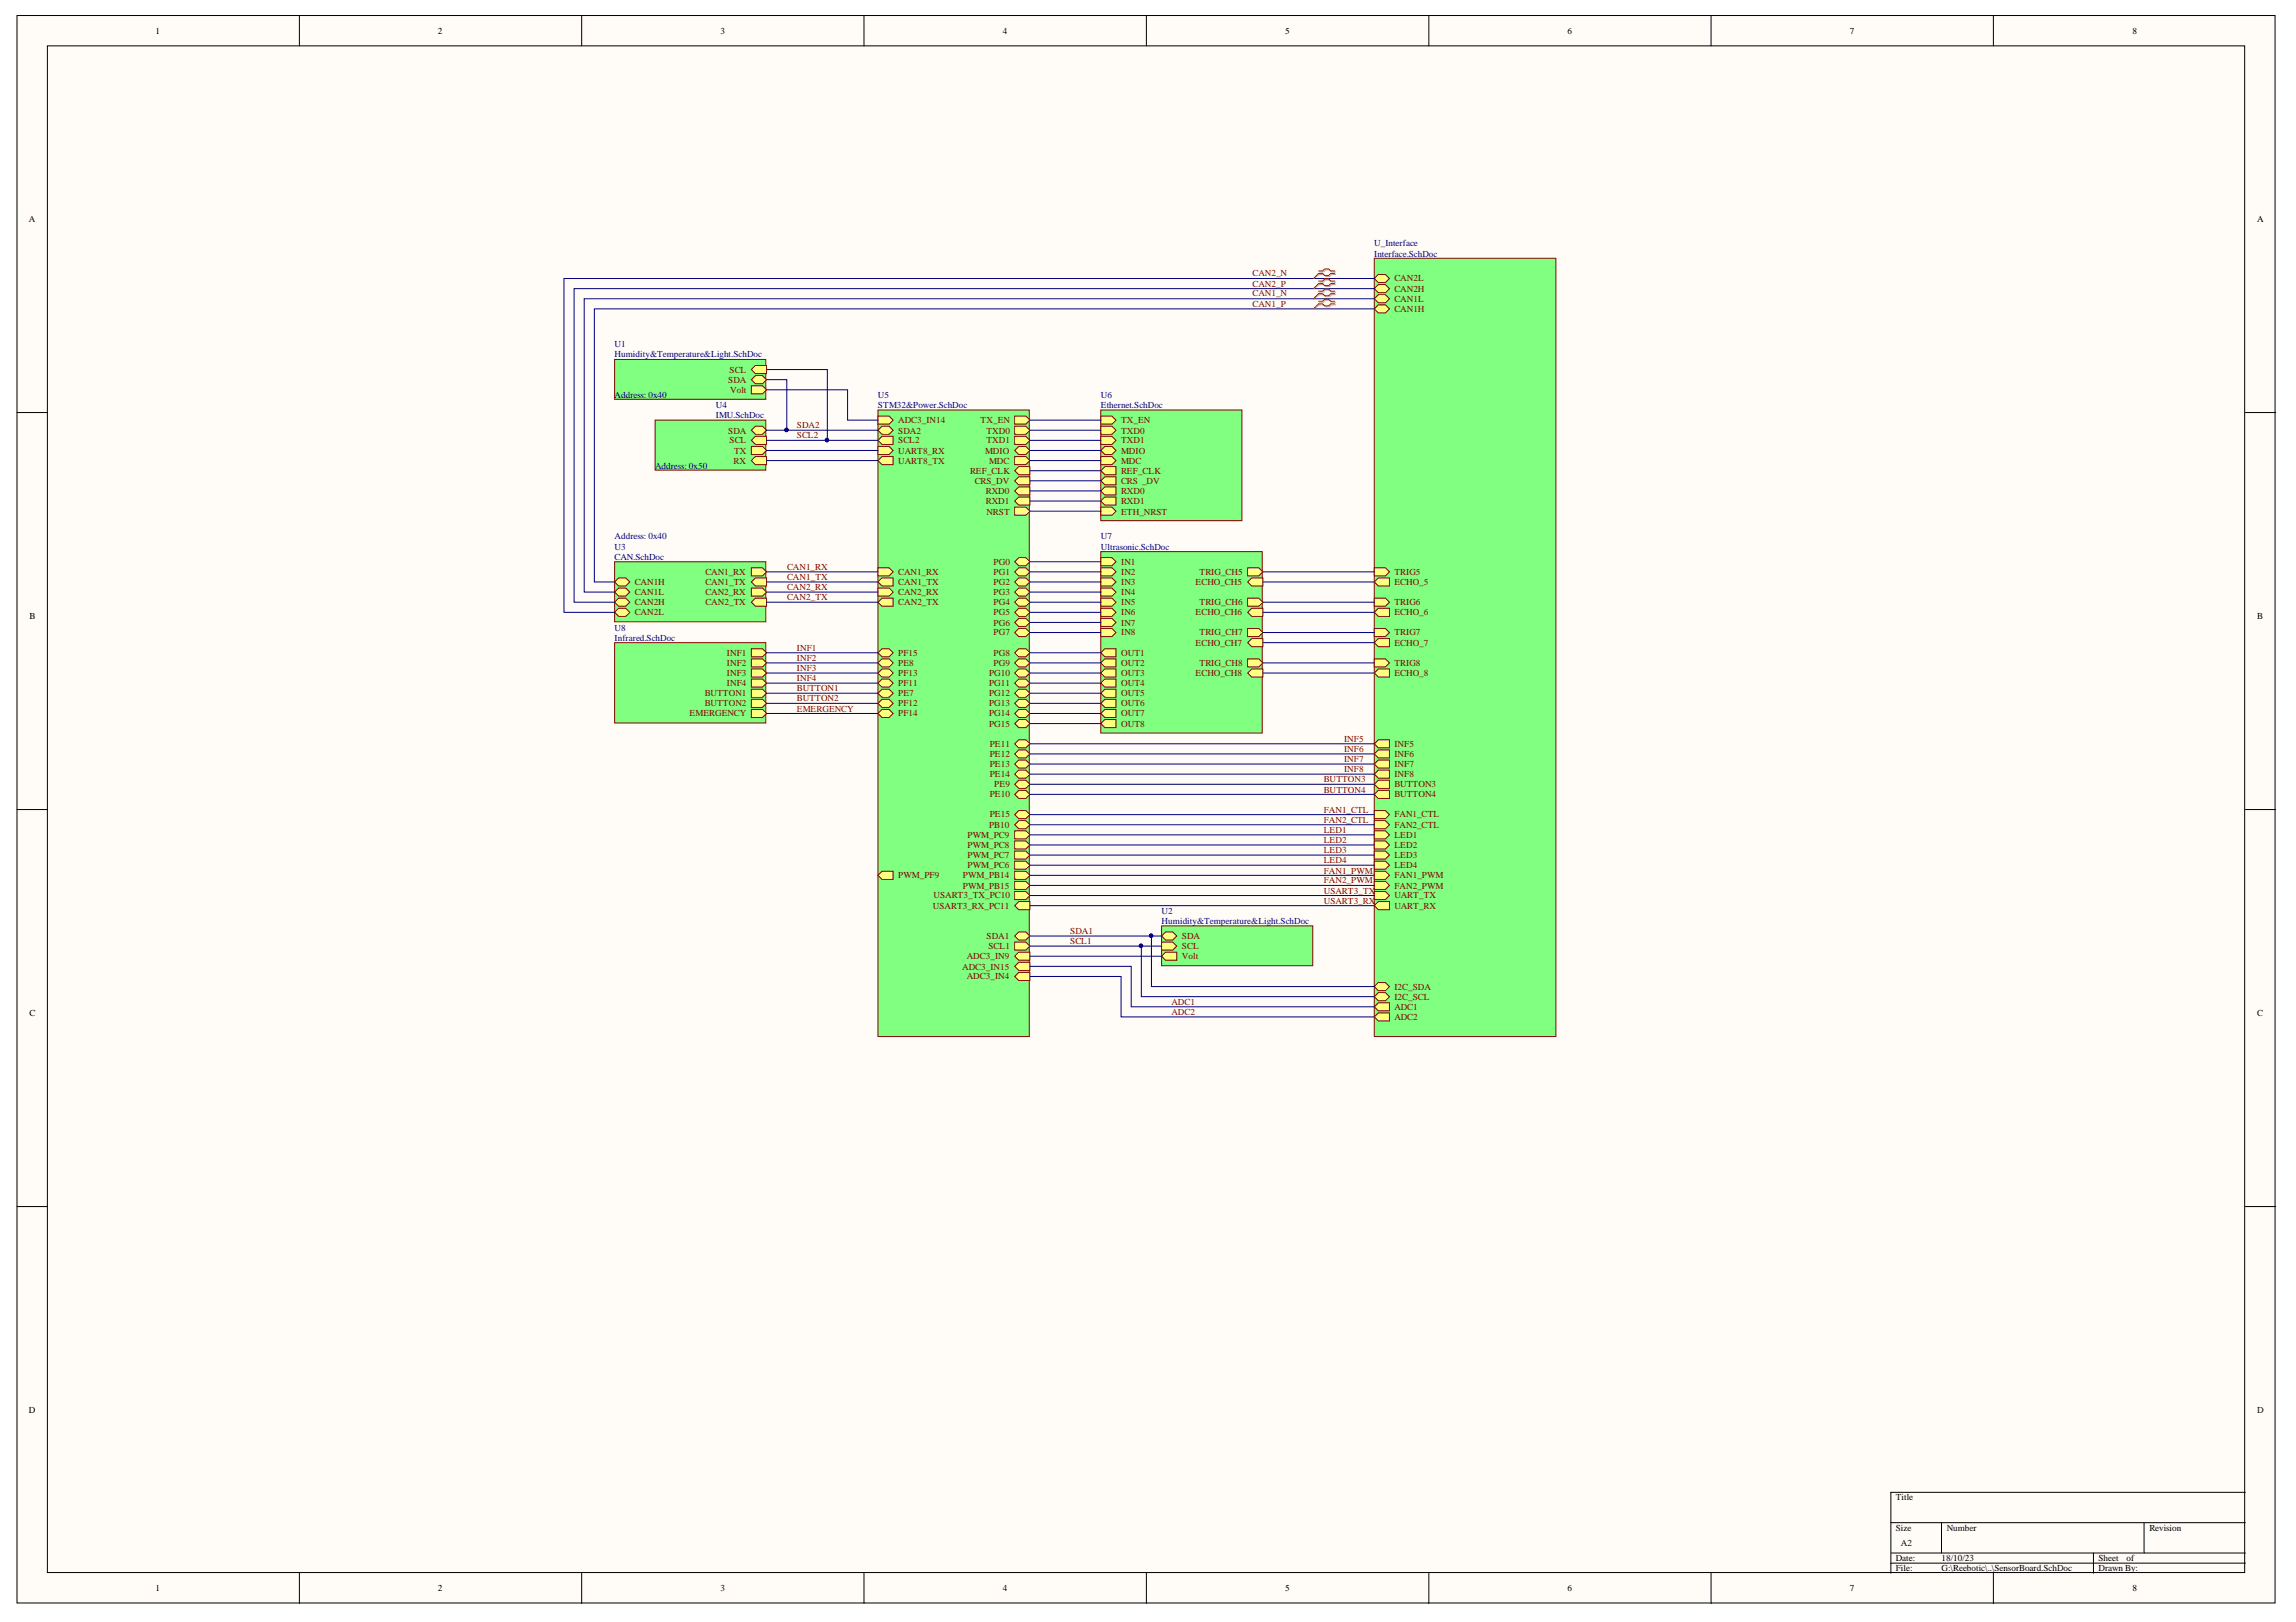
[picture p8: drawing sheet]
<svg xmlns="http://www.w3.org/2000/svg" width="297mm" height="210mm" viewBox="0 0 297 210" stroke-linecap="round" stroke-linejoin="round" font-family="sans-serif">
<defs><g id="words">
<g font-size="1.2">
<text x="20.1" y="4.4">1</text>
<text x="56.7" y="4.4">2</text>
<text x="93.2" y="4.4">3</text>
<text x="129.7" y="4.4">4</text>
<text x="166.3" y="4.4">5</text>
<text x="202.8" y="4.4">6</text>
<text x="239.3" y="4.4">7</text>
<text x="275.9" y="4.4">8</text>
<text x="3.7" y="28.7">A</text>
<text x="292" y="28.7">A</text>
<text x="3.8" y="80.1">B</text>
<text x="292" y="80.1">B</text>
<text x="3.8" y="131.5">C</text>
<text x="292" y="131.5">C</text>
<text x="3.7" y="182.8">D</text>
<text x="292" y="182.8">D</text>
<text x="245.3" y="194.2">Title</text>
<text x="245.3" y="198.1">Size</text>
<text x="245.3" y="202">Date:</text>
<text x="245.3" y="203.3">File:</text>
<text x="245.9" y="200.1">A2</text>
<text x="251.2" y="202">18/10/23</text>
<text x="251.2" y="203.3">G:\Reebotic\..\SensorBoard.SchDoc</text>
<text x="251.9" y="198.1">Number</text>
<text x="271.5" y="202">Sheet</text>
<text x="271.5" y="203.3">Drawn By:</text>
<text x="275.1" y="202">of</text>
<text x="278.1" y="198.1">Revision</text>
<text x="20.1" y="205.9">1</text>
<text x="56.7" y="205.9">2</text>
<text x="93.2" y="205.9">3</text>
<text x="129.7" y="205.9">4</text>
<text x="166.3" y="205.9">5</text>
<text x="202.8" y="205.9">6</text>
<text x="239.3" y="205.9">7</text>
<text x="275.9" y="205.9">8</text>
</g>
<g font-size="1.2" fill="#800000">
<text x="162" y="35.7">CAN2_N</text>
<text x="162" y="37.1">CAN2_P</text>
<text x="162" y="38.4">CAN1_N</text>
<text x="162" y="39.7">CAN1_P</text>
<text x="180.4" y="40.4">CAN1H</text>
<text x="180.4" y="39">CAN1L</text>
<text x="180.4" y="37.8">CAN2H</text>
<text x="180.4" y="36.4">CAN2L</text>
<text x="94.2" y="49.5">SDA</text>
<text x="94.4" y="48.3">SCL</text>
<text x="94.5" y="50.9">Volt</text>
<text x="94.2" y="56.1">SDA</text>
<text x="94.4" y="57.4">SCL</text>
<text x="94.9" y="60">RX</text>
<text x="95" y="58.7">TX</text>
<text x="103.1" y="56.7">SCL2</text>
<text x="103.1" y="55.4">SDA2</text>
<text x="116.2" y="58.7">UART8_RX</text>
<text x="116.2" y="60">UART8_TX</text>
<text x="116.2" y="56.1">SDA2</text>
<text x="116.2" y="57.4">SCL2</text>
<text x="116.2" y="54.8">ADC3_IN14</text>
<text x="126.9" y="54.8">TX_EN</text>
<text x="127.4" y="58.7">MDIO</text>
<text x="127.6" y="56.1">TXD0</text>
<text x="127.6" y="57.4">TXD1</text>
<text x="128" y="60">MDC</text>
<text x="145" y="54.8">TX_EN</text>
<text x="145" y="56.1">TXD0</text>
<text x="145" y="57.4">TXD1</text>
<text x="145" y="58.7">MDIO</text>
<text x="145" y="60">MDC</text>
<text x="125.5" y="61.3">REF_CLK</text>
<text x="126.1" y="62.6">CRS_DV</text>
<text x="127.5" y="64">RXD0</text>
<text x="127.5" y="65.2">RXD1</text>
<text x="145" y="65.2">RXD1</text>
<text x="145" y="64">RXD0</text>
<text x="145" y="62.6">CRS _DV</text>
<text x="145" y="61.3">REF_CLK</text>
<text x="127.6" y="66.6">NRST</text>
<text x="145" y="66.6">ETH_NRST</text>
<text x="82.1" y="75.7">CAN1H</text>
<text x="82.1" y="77">CAN1L</text>
<text x="91.3" y="75.7">CAN1_TX</text>
<text x="91.3" y="74.4">CAN1_RX</text>
<text x="91.3" y="77">CAN2_RX</text>
<text x="101.8" y="73.8">CAN1_RX</text>
<text x="101.8" y="76.4">CAN2_RX</text>
<text x="101.8" y="77.7">CAN2_TX</text>
<text x="101.8" y="75">CAN1_TX</text>
<text x="116.2" y="77">CAN2_RX</text>
<text x="116.2" y="75.7">CAN1_TX</text>
<text x="116.2" y="74.4">CAN1_RX</text>
<text x="128.5" y="73.1">PG0</text>
<text x="128.5" y="74.4">PG1</text>
<text x="128.5" y="75.7">PG2</text>
<text x="128.5" y="77">PG3</text>
<text x="145" y="73.1">IN1</text>
<text x="145" y="74.4">IN2</text>
<text x="145" y="75.7">IN3</text>
<text x="145" y="77">IN4</text>
<text x="154.7" y="75.7">ECHO_CH5</text>
<text x="155.2" y="74.4">TRIG_CH5</text>
<text x="180.4" y="75.7">ECHO_5</text>
<text x="180.4" y="74.4">TRIG5</text>
<text x="82.1" y="78.3">CAN2H</text>
<text x="82.1" y="79.6">CAN2L</text>
<text x="91.3" y="78.3">CAN2_TX</text>
<text x="116.2" y="78.3">CAN2_TX</text>
<text x="128.5" y="78.3">PG4</text>
<text x="128.5" y="79.6">PG5</text>
<text x="128.5" y="81">PG6</text>
<text x="128.5" y="82.2">PG7</text>
<text x="145" y="78.3">IN5</text>
<text x="145" y="79.6">IN6</text>
<text x="145" y="81">IN7</text>
<text x="145" y="82.2">IN8</text>
<text x="154.7" y="79.6">ECHO_CH6</text>
<text x="154.7" y="83.6">ECHO_CH7</text>
<text x="155.2" y="78.3">TRIG_CH6</text>
<text x="155.2" y="82.2">TRIG_CH7</text>
<text x="180.4" y="79.6">ECHO_6</text>
<text x="180.4" y="83.6">ECHO_7</text>
<text x="180.4" y="78.3">TRIG6</text>
<text x="180.4" y="82.2">TRIG7</text>
<text x="94" y="84.8">INF1</text>
<text x="94" y="86.2">INF2</text>
<text x="94" y="87.5">INF3</text>
<text x="94" y="88.8">INF4</text>
<text x="103.1" y="84.2">INF1</text>
<text x="103.1" y="85.5">INF2</text>
<text x="103.1" y="86.9">INF3</text>
<text x="103.1" y="88.1">INF4</text>
<text x="103.1" y="89.5">BUTTON1</text>
<text x="116.2" y="87.5">PF13</text>
<text x="116.2" y="84.8">PF15</text>
<text x="116.2" y="88.8">PF11</text>
<text x="116.2" y="86.2">PE8</text>
<text x="128" y="87.5">PG10</text>
<text x="128" y="88.8">PG11</text>
<text x="128.5" y="86.2">PG9</text>
<text x="128.5" y="84.8">PG8</text>
<text x="145" y="84.8">OUT1</text>
<text x="145" y="86.2">OUT2</text>
<text x="145" y="87.5">OUT3</text>
<text x="145" y="88.8">OUT4</text>
<text x="154.7" y="87.5">ECHO_CH8</text>
<text x="155.2" y="86.2">TRIG_CH8</text>
<text x="180.4" y="87.5">ECHO_8</text>
<text x="180.4" y="86.2">TRIG8</text>
<text x="89.2" y="92.7">EMERGENCY</text>
<text x="91.2" y="90.1">BUTTON1</text>
<text x="91.2" y="91.4">BUTTON2</text>
<text x="103.1" y="90.8">BUTTON2</text>
<text x="103.1" y="92.1">EMERGENCY</text>
<text x="116.2" y="91.4">PF12</text>
<text x="116.2" y="92.7">PF14</text>
<text x="116.2" y="90.1">PE7</text>
<text x="128" y="94">PG15</text>
<text x="128" y="91.4">PG13</text>
<text x="128" y="90.1">PG12</text>
<text x="128" y="92.7">PG14</text>
<text x="145" y="90.1">OUT5</text>
<text x="145" y="91.4">OUT6</text>
<text x="145" y="92.7">OUT7</text>
<text x="145" y="94">OUT8</text>
<text x="173.9" y="96">INF5</text>
<text x="128" y="100.6">PE14</text>
<text x="128" y="99.3">PE13</text>
<text x="128" y="97.9">PE12</text>
<text x="128" y="96.7">PE11</text>
<text x="128.6" y="101.9">PE9</text>
<text x="171.3" y="101.2">BUTTON3</text>
<text x="173.9" y="97.3">INF6</text>
<text x="173.9" y="98.6">INF7</text>
<text x="173.9" y="100">INF8</text>
<text x="180.4" y="101.9">BUTTON3</text>
<text x="180.4" y="96.7">INF5</text>
<text x="180.4" y="97.9">INF6</text>
<text x="180.4" y="99.3">INF7</text>
<text x="180.4" y="100.6">INF8</text>
<text x="128" y="107.1">PB10</text>
<text x="128" y="103.2">PE10</text>
<text x="128" y="105.8">PE15</text>
<text x="171.3" y="102.6">BUTTON4</text>
<text x="171.3" y="105.2">FAN1_CTL</text>
<text x="171.3" y="106.5">FAN2_CTL</text>
<text x="171.3" y="107.8">LED1</text>
<text x="180.4" y="103.2">BUTTON4</text>
<text x="180.4" y="105.8">FAN1_CTL</text>
<text x="180.4" y="107.1">FAN2_CTL</text>
<text x="116.2" y="113.6">PWM_PF9</text>
<text x="124.6" y="113.6">PWM_PB14</text>
<text x="125.2" y="112.4">PWM_PC6</text>
<text x="125.2" y="108.4">PWM_PC9</text>
<text x="125.2" y="109.8">PWM_PC8</text>
<text x="125.2" y="111">PWM_PC7</text>
<text x="171.3" y="109.1">LED2</text>
<text x="171.3" y="110.4">LED3</text>
<text x="171.3" y="111.7">LED4</text>
<text x="171.3" y="113.1">FAN1_PWM</text>
<text x="180.4" y="108.4">LED1</text>
<text x="180.4" y="109.8">LED2</text>
<text x="180.4" y="111">LED3</text>
<text x="180.4" y="112.4">LED4</text>
<text x="180.4" y="113.6">FAN1_PWM</text>
<text x="120.7" y="117.6">USART3_RX_PC11</text>
<text x="120.8" y="116.3">USART3_TX_PC10</text>
<text x="124.6" y="115">PWM_PB15</text>
<text x="171.3" y="114.3">FAN2_PWM</text>
<text x="171.3" y="115.7">USART3_TX</text>
<text x="171.3" y="116.9">USART3_RX</text>
<text x="180.4" y="116.3">UART_TX</text>
<text x="180.4" y="117.6">UART_RX</text>
<text x="180.4" y="115">FAN2_PWM</text>
<text x="124.5" y="125.5">ADC3_IN15</text>
<text x="125.1" y="124.1">ADC3_IN9</text>
<text x="127.6" y="121.5">SDA1</text>
<text x="127.9" y="122.9">SCL1</text>
<text x="138.4" y="120.8">SDA1</text>
<text x="138.4" y="122.2">SCL1</text>
<text x="152.9" y="121.5">SDA</text>
<text x="152.9" y="122.9">SCL</text>
<text x="152.9" y="124.1">Volt</text>
<text x="125.1" y="126.7">ADC3_IN4</text>
<text x="151.6" y="130">ADC1</text>
<text x="151.6" y="131.3">ADC2</text>
<text x="180.4" y="129.4">I2C_SCL</text>
<text x="180.4" y="128.1">I2C_SDA</text>
<text x="180.4" y="130.7">ADC1</text>
<text x="180.4" y="132">ADC2</text>
</g>
<g font-size="1.2" fill="#000080">
<text x="177.8" y="31.9">U_Interface</text>
<text x="177.8" y="33.2">Interface.SchDoc</text>
<text x="79.5" y="45">U1</text>
<text x="79.5" y="46.2">Humidity&amp;Temperature&amp;Light.SchDoc</text>
<text x="79.5" y="51.5">Address: 0x40</text>
<text x="92.6" y="52.8">U4</text>
<text x="113.6" y="51.5">U5</text>
<text x="113.6" y="52.8">STM32&amp;Power.SchDoc</text>
<text x="142.4" y="51.5">U6</text>
<text x="142.4" y="52.8">Ethernet.SchDoc</text>
<text x="92.6" y="54.1">IMU.SchDoc</text>
<text x="84.7" y="60.7">Address: 0x50</text>
<text x="79.5" y="69.8">Address: 0x40</text>
<text x="79.5" y="71.1">U3</text>
<text x="142.4" y="69.8">U7</text>
<text x="142.4" y="71.1">Ultrasonic.SchDoc</text>
<text x="79.5" y="72.4">CAN.SchDoc</text>
<text x="79.5" y="81.6">U8</text>
<text x="79.5" y="82.9">Infrared.SchDoc</text>
<text x="150.3" y="118.3">U2</text>
<text x="150.3" y="119.6">Humidity&amp;Temperature&amp;Light.SchDoc</text>
</g>
</g></defs>
<g fill="#fffcf8" stroke="#000" stroke-width=".13">
<path d="M2.2 2h292.1v205.4h-292.1z"/>
<path d="M6.1 5.9h284.3v197.6h-284.3z"/>
</g>
<g fill="none" stroke="#000" stroke-width=".13">
<path d="M38.7 2v3.9M75.3 2v3.9M111.8 2v3.9M148.3 2v3.9M184.8 2v3.9M221.4 2v3.9M257.9 2v3.9M2.2 53.4h3.9M290.5 53.4h3.9M2.2 104.8h3.9M290.5 104.8h3.9M2.2 156.1h3.9"/>
<path d="M290.5 156.1h3.9M244.6 197h45.9M251.2 197v4M277.4 197v4M290.5 193.1h-45.9v10.5M38.7 203.6v3.9M75.3 203.6v3.9M111.8 203.6v3.9M148.3 203.6v3.9M184.8 203.6v3.9M221.4 203.6v3.9M244.6 201h45.9"/>
<path d="M244.6 202.3h45.9M257.9 203.6v3.9M270.8 201v2.6"/>
</g>
<path d="M142.4 53.1h18.3v14.3h-18.3z" fill="#80ff80" stroke="#800000" stroke-width=".13"/>
<path d="M142.4 53.8h1.5l.5 .6-.5 .5h-1.5z" fill-rule="evenodd" fill="#ffff80"/>
<path d="M142.4 53.8h1.5l.5 .6-.5 .5h-1.5z" fill="none" stroke="#800000" stroke-width=".13"/>
<path d="M142.4 64.8l.5-.5h1.5v1.1h-1.5z" fill-rule="evenodd" fill="#ffff80"/>
<path d="M142.4 64.8l.5-.5h1.5v1.1h-1.5z" fill="none" stroke="#800000" stroke-width=".13"/>
<path d="M142.4 55.2h1.5l.5 .5-.5 .5h-1.5z" fill-rule="evenodd" fill="#ffff80"/>
<path d="M142.4 55.2h1.5l.5 .5-.5 .5h-1.5z" fill="none" stroke="#800000" stroke-width=".13"/>
<path d="M142.4 56.5h1.5l.5 .5-.5 .5h-1.5z" fill-rule="evenodd" fill="#ffff80"/>
<path d="M142.4 56.5h1.5l.5 .5-.5 .5h-1.5z" fill="none" stroke="#800000" stroke-width=".13"/>
<path d="M142.4 63.5l.5-.5h1.5v1.1h-1.5z" fill-rule="evenodd" fill="#ffff80"/>
<path d="M142.4 63.5l.5-.5h1.5v1.1h-1.5z" fill="none" stroke="#800000" stroke-width=".13"/>
<path d="M142.4 62.2l.5-.5h1.5v1h-1.5z" fill-rule="evenodd" fill="#ffff80"/>
<path d="M142.4 62.2l.5-.5h1.5v1h-1.5z" fill="none" stroke="#800000" stroke-width=".13"/>
<path d="M142.4 58.3l.5-.5h1l.5 .5-.5 .5h-1z" fill-rule="evenodd" fill="#ffff80"/>
<path d="M142.4 58.3l.5-.5h1l.5 .5-.5 .5h-1z" fill="none" stroke="#800000" stroke-width=".13"/>
<path d="M142.4 59.1h1.5l.5 .5-.5 .5h-1.5z" fill-rule="evenodd" fill="#ffff80"/>
<path d="M142.4 59.1h1.5l.5 .5-.5 .5h-1.5z" fill="none" stroke="#800000" stroke-width=".13"/>
<path d="M142.4 60.9l.5-.5h1.5v1h-1.5z" fill-rule="evenodd" fill="#ffff80"/>
<path d="M142.4 60.9l.5-.5h1.5v1h-1.5z" fill="none" stroke="#800000" stroke-width=".13"/>
<path d="M142.4 65.6h1.5l.5 .6-.5 .5h-1.5z" fill-rule="evenodd" fill="#ffff80"/>
<path d="M142.4 65.6h1.5l.5 .6-.5 .5h-1.5z" fill="none" stroke="#800000" stroke-width=".13"/>
<path d="M113.6 53.1h19.6v81h-19.6z" fill="#80ff80" stroke="#800000" stroke-width=".13"/>
<path d="M131.3 121.1l.5-.5h.9l.5 .5-.5 .6h-.9z" fill-rule="evenodd" fill="#ffff80"/>
<path d="M131.3 121.1l.5-.5h.9l.5 .5-.5 .6h-.9z" fill="none" stroke="#800000" stroke-width=".13"/>
<path d="M131.3 121.9h1.4l.5 .5-.5 .6h-1.4z" fill-rule="evenodd" fill="#ffff80"/>
<path d="M131.3 121.9h1.4l.5 .5-.5 .6h-1.4z" fill="none" stroke="#800000" stroke-width=".13"/>
<path d="M131.3 59.1h1.4l.5 .5-.5 .5h-1.4z" fill-rule="evenodd" fill="#ffff80"/>
<path d="M131.3 59.1h1.4l.5 .5-.5 .5h-1.4z" fill="none" stroke="#800000" stroke-width=".13"/>
<path d="M131.3 60.9l.5-.5h1.4v1h-1.4z" fill-rule="evenodd" fill="#ffff80"/>
<path d="M131.3 60.9l.5-.5h1.4v1h-1.4z" fill="none" stroke="#800000" stroke-width=".13"/>
<path d="M131.3 58.3l.5-.5h.9l.5 .5-.5 .5h-.9z" fill-rule="evenodd" fill="#ffff80"/>
<path d="M131.3 58.3l.5-.5h.9l.5 .5-.5 .5h-.9z" fill="none" stroke="#800000" stroke-width=".13"/>
<path d="M131.3 62.2l.5-.5h1.4v1h-1.4z" fill-rule="evenodd" fill="#ffff80"/>
<path d="M131.3 62.2l.5-.5h1.4v1h-1.4z" fill="none" stroke="#800000" stroke-width=".13"/>
<path d="M131.3 53.8h1.4l.5 .6-.5 .5h-1.4z" fill-rule="evenodd" fill="#ffff80"/>
<path d="M131.3 53.8h1.4l.5 .6-.5 .5h-1.4z" fill="none" stroke="#800000" stroke-width=".13"/>
<path d="M131.3 55.2h1.4l.5 .5-.5 .5h-1.4z" fill-rule="evenodd" fill="#ffff80"/>
<path d="M131.3 55.2h1.4l.5 .5-.5 .5h-1.4z" fill="none" stroke="#800000" stroke-width=".13"/>
<path d="M131.3 56.5h1.4l.5 .5-.5 .5h-1.4z" fill-rule="evenodd" fill="#ffff80"/>
<path d="M131.3 56.5h1.4l.5 .5-.5 .5h-1.4z" fill="none" stroke="#800000" stroke-width=".13"/>
<path d="M131.3 63.5l.5-.5h1.4v1.1h-1.4z" fill-rule="evenodd" fill="#ffff80"/>
<path d="M131.3 63.5l.5-.5h1.4v1.1h-1.4z" fill="none" stroke="#800000" stroke-width=".13"/>
<path d="M131.3 64.8l.5-.5h1.4v1.1h-1.4z" fill-rule="evenodd" fill="#ffff80"/>
<path d="M131.3 64.8l.5-.5h1.4v1.1h-1.4z" fill="none" stroke="#800000" stroke-width=".13"/>
<path d="M113.6 57.8h1.4l.5 .5-.5 .5h-1.4z" fill-rule="evenodd" fill="#ffff80"/>
<path d="M113.6 57.8h1.4l.5 .5-.5 .5h-1.4z" fill="none" stroke="#800000" stroke-width=".13"/>
<path d="M113.6 59.6l.5-.5h1.4v1h-1.4z" fill-rule="evenodd" fill="#ffff80"/>
<path d="M113.6 59.6l.5-.5h1.4v1h-1.4z" fill="none" stroke="#800000" stroke-width=".13"/>
<path d="M113.6 55.7l.5-.5h.9l.5 .5-.5 .5h-.9z" fill-rule="evenodd" fill="#ffff80"/>
<path d="M113.6 55.7l.5-.5h.9l.5 .5-.5 .5h-.9z" fill="none" stroke="#800000" stroke-width=".13"/>
<path d="M113.6 57l.5-.5h1.4v1h-1.4z" fill-rule="evenodd" fill="#ffff80"/>
<path d="M113.6 57l.5-.5h1.4v1h-1.4z" fill="none" stroke="#800000" stroke-width=".13"/>
<path d="M113.6 53.8h1.4l.5 .6-.5 .5h-1.4z" fill-rule="evenodd" fill="#ffff80"/>
<path d="M113.6 53.8h1.4l.5 .6-.5 .5h-1.4z" fill="none" stroke="#800000" stroke-width=".13"/>
<path d="M131.3 125.1l.5-.6h1.4v1.1h-1.4z" fill-rule="evenodd" fill="#ffff80"/>
<path d="M131.3 125.1l.5-.6h1.4v1.1h-1.4z" fill="none" stroke="#800000" stroke-width=".13"/>
<path d="M131.3 123.7l.5-.5h1.4v1.1h-1.4z" fill-rule="evenodd" fill="#ffff80"/>
<path d="M131.3 123.7l.5-.5h1.4v1.1h-1.4z" fill="none" stroke="#800000" stroke-width=".13"/>
<path d="M113.6 77.9l.5-.5h1.4v1.1h-1.4z" fill-rule="evenodd" fill="#ffff80"/>
<path d="M113.6 77.9l.5-.5h1.4v1.1h-1.4z" fill="none" stroke="#800000" stroke-width=".13"/>
<path d="M113.6 76.1h1.4l.5 .5-.5 .5h-1.4z" fill-rule="evenodd" fill="#ffff80"/>
<path d="M113.6 76.1h1.4l.5 .5-.5 .5h-1.4z" fill="none" stroke="#800000" stroke-width=".13"/>
<path d="M113.6 75.3l.5-.5h1.4v1h-1.4z" fill-rule="evenodd" fill="#ffff80"/>
<path d="M113.6 75.3l.5-.5h1.4v1h-1.4z" fill="none" stroke="#800000" stroke-width=".13"/>
<path d="M113.6 73.5h1.4l.5 .5-.5 .5h-1.4z" fill-rule="evenodd" fill="#ffff80"/>
<path d="M113.6 73.5h1.4l.5 .5-.5 .5h-1.4z" fill="none" stroke="#800000" stroke-width=".13"/>
<path d="M131.3 72.7l.5-.5h.9l.5 .5-.5 .5h-.9z" fill-rule="evenodd" fill="#ffff80"/>
<path d="M131.3 72.7l.5-.5h.9l.5 .5-.5 .5h-.9z" fill="none" stroke="#800000" stroke-width=".13"/>
<path d="M131.3 74l.5-.5h.9l.5 .5-.5 .5h-.9z" fill-rule="evenodd" fill="#ffff80"/>
<path d="M131.3 74l.5-.5h.9l.5 .5-.5 .5h-.9z" fill="none" stroke="#800000" stroke-width=".13"/>
<path d="M131.3 75.3l.5-.5h.9l.5 .5-.5 .5h-.9z" fill-rule="evenodd" fill="#ffff80"/>
<path d="M131.3 75.3l.5-.5h.9l.5 .5-.5 .5h-.9z" fill="none" stroke="#800000" stroke-width=".13"/>
<path d="M131.3 76.6l.5-.5h.9l.5 .5-.5 .5h-.9z" fill-rule="evenodd" fill="#ffff80"/>
<path d="M131.3 76.6l.5-.5h.9l.5 .5-.5 .5h-.9z" fill="none" stroke="#800000" stroke-width=".13"/>
<path d="M131.3 77.9l.5-.5h.9l.5 .5-.5 .6h-.9z" fill-rule="evenodd" fill="#ffff80"/>
<path d="M131.3 77.9l.5-.5h.9l.5 .5-.5 .6h-.9z" fill="none" stroke="#800000" stroke-width=".13"/>
<path d="M131.3 79.2l.5-.5h.9l.5 .5-.5 .6h-.9z" fill-rule="evenodd" fill="#ffff80"/>
<path d="M131.3 79.2l.5-.5h.9l.5 .5-.5 .6h-.9z" fill="none" stroke="#800000" stroke-width=".13"/>
<path d="M131.3 80.5l.5-.5h.9l.5 .5-.5 .6h-.9z" fill-rule="evenodd" fill="#ffff80"/>
<path d="M131.3 80.5l.5-.5h.9l.5 .5-.5 .6h-.9z" fill="none" stroke="#800000" stroke-width=".13"/>
<path d="M131.3 81.9l.5-.6h.9l.5 .6-.5 .5h-.9z" fill-rule="evenodd" fill="#ffff80"/>
<path d="M131.3 81.9l.5-.6h.9l.5 .6-.5 .5h-.9z" fill="none" stroke="#800000" stroke-width=".13"/>
<path d="M131.3 93.6l.5-.5h.9l.5 .5-.5 .6h-.9z" fill-rule="evenodd" fill="#ffff80"/>
<path d="M131.3 93.6l.5-.5h.9l.5 .5-.5 .6h-.9z" fill="none" stroke="#800000" stroke-width=".13"/>
<path d="M131.3 87.1l.5-.5h.9l.5 .5-.5 .5h-.9z" fill-rule="evenodd" fill="#ffff80"/>
<path d="M131.3 87.1l.5-.5h.9l.5 .5-.5 .5h-.9z" fill="none" stroke="#800000" stroke-width=".13"/>
<path d="M131.3 91l.5-.5h.9l.5 .5-.5 .5h-.9z" fill-rule="evenodd" fill="#ffff80"/>
<path d="M131.3 91l.5-.5h.9l.5 .5-.5 .5h-.9z" fill="none" stroke="#800000" stroke-width=".13"/>
<path d="M131.3 85.8l.5-.5h.9l.5 .5-.5 .5h-.9z" fill-rule="evenodd" fill="#ffff80"/>
<path d="M131.3 85.8l.5-.5h.9l.5 .5-.5 .5h-.9z" fill="none" stroke="#800000" stroke-width=".13"/>
<path d="M131.3 84.5l.5-.5h.9l.5 .5-.5 .5h-.9z" fill-rule="evenodd" fill="#ffff80"/>
<path d="M131.3 84.5l.5-.5h.9l.5 .5-.5 .5h-.9z" fill="none" stroke="#800000" stroke-width=".13"/>
<path d="M131.3 89.7l.5-.5h.9l.5 .5-.5 .5h-.9z" fill-rule="evenodd" fill="#ffff80"/>
<path d="M131.3 89.7l.5-.5h.9l.5 .5-.5 .5h-.9z" fill="none" stroke="#800000" stroke-width=".13"/>
<path d="M131.3 92.3l.5-.5h.9l.5 .5-.5 .6h-.9z" fill-rule="evenodd" fill="#ffff80"/>
<path d="M131.3 92.3l.5-.5h.9l.5 .5-.5 .6h-.9z" fill="none" stroke="#800000" stroke-width=".13"/>
<path d="M131.3 88.4l.5-.5h.9l.5 .5-.5 .5h-.9z" fill-rule="evenodd" fill="#ffff80"/>
<path d="M131.3 88.4l.5-.5h.9l.5 .5-.5 .5h-.9z" fill="none" stroke="#800000" stroke-width=".13"/>
<path d="M113.6 87.1l.5-.5h.9l.5 .5-.5 .5h-.9z" fill-rule="evenodd" fill="#ffff80"/>
<path d="M113.6 87.1l.5-.5h.9l.5 .5-.5 .5h-.9z" fill="none" stroke="#800000" stroke-width=".13"/>
<path d="M113.6 91l.5-.5h.9l.5 .5-.5 .5h-.9z" fill-rule="evenodd" fill="#ffff80"/>
<path d="M113.6 91l.5-.5h.9l.5 .5-.5 .5h-.9z" fill="none" stroke="#800000" stroke-width=".13"/>
<path d="M113.6 84.5l.5-.5h.9l.5 .5-.5 .5h-.9z" fill-rule="evenodd" fill="#ffff80"/>
<path d="M113.6 84.5l.5-.5h.9l.5 .5-.5 .5h-.9z" fill="none" stroke="#800000" stroke-width=".13"/>
<path d="M113.6 92.3l.5-.5h.9l.5 .5-.5 .6h-.9z" fill-rule="evenodd" fill="#ffff80"/>
<path d="M113.6 92.3l.5-.5h.9l.5 .5-.5 .6h-.9z" fill="none" stroke="#800000" stroke-width=".13"/>
<path d="M113.6 88.4l.5-.5h.9l.5 .5-.5 .5h-.9z" fill-rule="evenodd" fill="#ffff80"/>
<path d="M113.6 88.4l.5-.5h.9l.5 .5-.5 .5h-.9z" fill="none" stroke="#800000" stroke-width=".13"/>
<path d="M131.3 100.2l.5-.5h.9l.5 .5-.5 .5h-.9z" fill-rule="evenodd" fill="#ffff80"/>
<path d="M131.3 100.2l.5-.5h.9l.5 .5-.5 .5h-.9z" fill="none" stroke="#800000" stroke-width=".13"/>
<path d="M131.3 98.9l.5-.5h.9l.5 .5-.5 .5h-.9z" fill-rule="evenodd" fill="#ffff80"/>
<path d="M131.3 98.9l.5-.5h.9l.5 .5-.5 .5h-.9z" fill="none" stroke="#800000" stroke-width=".13"/>
<path d="M131.3 102.8l.5-.5h.9l.5 .5-.5 .5h-.9z" fill-rule="evenodd" fill="#ffff80"/>
<path d="M131.3 102.8l.5-.5h.9l.5 .5-.5 .5h-.9z" fill="none" stroke="#800000" stroke-width=".13"/>
<path d="M113.6 89.7l.5-.5h.9l.5 .5-.5 .5h-.9z" fill-rule="evenodd" fill="#ffff80"/>
<path d="M113.6 89.7l.5-.5h.9l.5 .5-.5 .5h-.9z" fill="none" stroke="#800000" stroke-width=".13"/>
<path d="M131.3 105.4l.5-.5h.9l.5 .5-.5 .5h-.9z" fill-rule="evenodd" fill="#ffff80"/>
<path d="M131.3 105.4l.5-.5h.9l.5 .5-.5 .5h-.9z" fill="none" stroke="#800000" stroke-width=".13"/>
<path d="M131.3 101.5l.5-.5h.9l.5 .5-.5 .5h-.9z" fill-rule="evenodd" fill="#ffff80"/>
<path d="M131.3 101.5l.5-.5h.9l.5 .5-.5 .5h-.9z" fill="none" stroke="#800000" stroke-width=".13"/>
<path d="M131.3 97.6l.5-.6h.9l.5 .6-.5 .5h-.9z" fill-rule="evenodd" fill="#ffff80"/>
<path d="M131.3 97.6l.5-.6h.9l.5 .6-.5 .5h-.9z" fill="none" stroke="#800000" stroke-width=".13"/>
<path d="M113.6 85.8l.5-.5h.9l.5 .5-.5 .5h-.9z" fill-rule="evenodd" fill="#ffff80"/>
<path d="M113.6 85.8l.5-.5h.9l.5 .5-.5 .5h-.9z" fill="none" stroke="#800000" stroke-width=".13"/>
<path d="M131.3 96.3l.5-.6h.9l.5 .6-.5 .5h-.9z" fill-rule="evenodd" fill="#ffff80"/>
<path d="M131.3 96.3l.5-.6h.9l.5 .6-.5 .5h-.9z" fill="none" stroke="#800000" stroke-width=".13"/>
<path d="M131.3 106.7l.5-.5h.9l.5 .5-.5 .6h-.9z" fill-rule="evenodd" fill="#ffff80"/>
<path d="M131.3 106.7l.5-.5h.9l.5 .5-.5 .6h-.9z" fill="none" stroke="#800000" stroke-width=".13"/>
<path d="M131.3 111.4h1.4l.5 .6-.5 .5h-1.4z" fill-rule="evenodd" fill="#ffff80"/>
<path d="M131.3 111.4h1.4l.5 .6-.5 .5h-1.4z" fill="none" stroke="#800000" stroke-width=".13"/>
<path d="M113.6 113.3l.5-.5h1.4v1h-1.4z" fill-rule="evenodd" fill="#ffff80"/>
<path d="M113.6 113.3l.5-.5h1.4v1h-1.4z" fill="none" stroke="#800000" stroke-width=".13"/>
<path d="M131.3 107.5h1.4l.5 .5-.5 .6h-1.4z" fill-rule="evenodd" fill="#ffff80"/>
<path d="M131.3 107.5h1.4l.5 .5-.5 .6h-1.4z" fill="none" stroke="#800000" stroke-width=".13"/>
<path d="M131.3 108.8h1.4l.5 .5-.5 .6h-1.4z" fill-rule="evenodd" fill="#ffff80"/>
<path d="M131.3 108.8h1.4l.5 .5-.5 .6h-1.4z" fill="none" stroke="#800000" stroke-width=".13"/>
<path d="M131.3 110.1h1.4l.5 .6-.5 .5h-1.4z" fill-rule="evenodd" fill="#ffff80"/>
<path d="M131.3 110.1h1.4l.5 .6-.5 .5h-1.4z" fill="none" stroke="#800000" stroke-width=".13"/>
<path d="M131.3 126.4l.5-.6h1.4v1.1h-1.4z" fill-rule="evenodd" fill="#ffff80"/>
<path d="M131.3 126.4l.5-.6h1.4v1.1h-1.4z" fill="none" stroke="#800000" stroke-width=".13"/>
<path d="M131.3 117.2l.5-.5h1.4v1h-1.4z" fill-rule="evenodd" fill="#ffff80"/>
<path d="M131.3 117.2l.5-.5h1.4v1h-1.4z" fill="none" stroke="#800000" stroke-width=".13"/>
<path d="M131.3 115.4h1.4l.5 .5-.5 .5h-1.4z" fill-rule="evenodd" fill="#ffff80"/>
<path d="M131.3 115.4h1.4l.5 .5-.5 .5h-1.4z" fill="none" stroke="#800000" stroke-width=".13"/>
<path d="M131.3 65.6h1.4l.5 .6-.5 .5h-1.4z" fill-rule="evenodd" fill="#ffff80"/>
<path d="M131.3 65.6h1.4l.5 .6-.5 .5h-1.4z" fill="none" stroke="#800000" stroke-width=".13"/>
<path d="M131.3 112.8h1.4l.5 .5-.5 .5h-1.4z" fill-rule="evenodd" fill="#ffff80"/>
<path d="M131.3 112.8h1.4l.5 .5-.5 .5h-1.4z" fill="none" stroke="#800000" stroke-width=".13"/>
<path d="M131.3 114.1h1.4l.5 .5-.5 .5h-1.4z" fill-rule="evenodd" fill="#ffff80"/>
<path d="M131.3 114.1h1.4l.5 .5-.5 .5h-1.4z" fill="none" stroke="#800000" stroke-width=".13"/>
<path d="M133.2 54.4h9.2M133.2 55.7h9.2M133.2 57h9.2M133.2 58.3h9.2M133.2 59.6h9.2M133.2 60.9h9.2M133.2 62.2h9.2M133.2 63.5h9.2M133.2 64.8h9.2" fill="none" stroke="#000080" stroke-width=".13"/>
<path d="M84.8 54.4h14.3v6.4h-14.3z" fill="#80ff80" stroke="#800000" stroke-width=".13"/>
<path d="M97.2 59.6l.5-.5h1.5v1h-1.5z" fill-rule="evenodd" fill="#ffff80"/>
<path d="M97.2 59.6l.5-.5h1.5v1h-1.5z" fill="none" stroke="#800000" stroke-width=".13"/>
<path d="M97.2 57.8h1.4l.6 .5-.6 .5h-1.4z" fill-rule="evenodd" fill="#ffff80"/>
<path d="M97.2 57.8h1.4l.6 .5-.6 .5h-1.4z" fill="none" stroke="#800000" stroke-width=".13"/>
<path d="M97.2 55.7l.5-.5h.9l.6 .5-.6 .5h-.9z" fill-rule="evenodd" fill="#ffff80"/>
<path d="M97.2 55.7l.5-.5h.9l.6 .5-.6 .5h-.9z" fill="none" stroke="#800000" stroke-width=".13"/>
<path d="M97.2 57l.5-.5h1.5v1h-1.5z" fill-rule="evenodd" fill="#ffff80"/>
<path d="M97.2 57l.5-.5h1.5v1h-1.5z" fill="none" stroke="#800000" stroke-width=".13"/>
<path d="M99.2 55.7h14.4M99.2 57h14.4M99.2 49.1h2.6v6.6M99.2 47.8h7.8v9.2M99.2 50.4h10.5v4h3.9M99.2 58.3h14.4M99.2 59.6h14.4" fill="none" stroke="#000080" stroke-width=".13"/>
<g fill="#000080" stroke="#000080" stroke-width=".13">
<circle cx="101.7" cy="55.6" r=".22"/>
<circle cx="107" cy="57" r=".22"/>
</g>
<path d="M79.5 46.5h19.6v5.2h-19.6z" fill="#80ff80" stroke="#800000" stroke-width=".13"/>
<path d="M97.2 49.1l.5-.5h.9l.6 .5-.6 .6h-.9z" fill-rule="evenodd" fill="#ffff80"/>
<path d="M97.2 49.1l.5-.5h.9l.6 .5-.6 .6h-.9z" fill="none" stroke="#800000" stroke-width=".13"/>
<path d="M97.2 47.8l.5-.5h1.5v1h-1.5z" fill-rule="evenodd" fill="#ffff80"/>
<path d="M97.2 47.8l.5-.5h1.5v1h-1.5z" fill="none" stroke="#800000" stroke-width=".13"/>
<path d="M97.2 49.9h1.4l.6 .5-.6 .6h-1.4z" fill-rule="evenodd" fill="#ffff80"/>
<path d="M97.2 49.9h1.4l.6 .5-.6 .6h-1.4z" fill="none" stroke="#800000" stroke-width=".13"/>
<path d="M150.3 119.8h19.5v5.2h-19.5z" fill="#80ff80" stroke="#800000" stroke-width=".13"/>
<path d="M150.3 121.1l.5-.5h.9l.5 .5-.5 .6h-.9z" fill-rule="evenodd" fill="#ffff80"/>
<path d="M150.3 121.1l.5-.5h.9l.5 .5-.5 .6h-.9z" fill="none" stroke="#800000" stroke-width=".13"/>
<path d="M150.3 121.9h1.4l.5 .5-.5 .6h-1.4z" fill-rule="evenodd" fill="#ffff80"/>
<path d="M150.3 121.9h1.4l.5 .5-.5 .6h-1.4z" fill="none" stroke="#800000" stroke-width=".13"/>
<path d="M150.3 123.7l.5-.5h1.4v1.1h-1.4z" fill-rule="evenodd" fill="#ffff80"/>
<path d="M150.3 123.7l.5-.5h1.4v1.1h-1.4z" fill="none" stroke="#800000" stroke-width=".13"/>
<path d="M79.5 72.7h19.6v7.8h-19.6z" fill="#80ff80" stroke="#800000" stroke-width=".13"/>
<path d="M97.2 75.3l.5-.5h1.5v1h-1.5z" fill-rule="evenodd" fill="#ffff80"/>
<path d="M97.2 75.3l.5-.5h1.5v1h-1.5z" fill="none" stroke="#800000" stroke-width=".13"/>
<path d="M97.2 73.5h1.4l.6 .5-.6 .5h-1.4z" fill-rule="evenodd" fill="#ffff80"/>
<path d="M97.2 73.5h1.4l.6 .5-.6 .5h-1.4z" fill="none" stroke="#800000" stroke-width=".13"/>
<path d="M97.2 77.9l.5-.5h1.5v1.1h-1.5z" fill-rule="evenodd" fill="#ffff80"/>
<path d="M97.2 77.9l.5-.5h1.5v1.1h-1.5z" fill="none" stroke="#800000" stroke-width=".13"/>
<path d="M97.2 76.1h1.4l.6 .5-.6 .5h-1.4z" fill-rule="evenodd" fill="#ffff80"/>
<path d="M97.2 76.1h1.4l.6 .5-.6 .5h-1.4z" fill="none" stroke="#800000" stroke-width=".13"/>
<path d="M79.5 75.3l.5-.5h1l.5 .5-.5 .5h-1z" fill-rule="evenodd" fill="#ffff80"/>
<path d="M79.5 75.3l.5-.5h1l.5 .5-.5 .5h-1z" fill="none" stroke="#800000" stroke-width=".13"/>
<path d="M79.5 77.9l.5-.5h1l.5 .5-.5 .6h-1z" fill-rule="evenodd" fill="#ffff80"/>
<path d="M79.5 77.9l.5-.5h1l.5 .5-.5 .6h-1z" fill="none" stroke="#800000" stroke-width=".13"/>
<path d="M79.5 76.6l.5-.5h1l.5 .5-.5 .5h-1z" fill-rule="evenodd" fill="#ffff80"/>
<path d="M79.5 76.6l.5-.5h1l.5 .5-.5 .5h-1z" fill="none" stroke="#800000" stroke-width=".13"/>
<path d="M79.5 79.2l.5-.5h1l.5 .5-.5 .6h-1z" fill-rule="evenodd" fill="#ffff80"/>
<path d="M79.5 79.2l.5-.5h1l.5 .5-.5 .6h-1z" fill="none" stroke="#800000" stroke-width=".13"/>
<path d="M99.2 74h14.4M99.2 75.3h14.4M99.2 76.6h14.4M99.2 77.9h14.4" fill="none" stroke="#000080" stroke-width=".13"/>
<path d="M142.4 71.4h20.9v23.5h-20.9z" fill="#80ff80" stroke="#800000" stroke-width=".13"/>
<path d="M142.4 84.5l.5-.5h1.5v1h-1.5z" fill-rule="evenodd" fill="#ffff80"/>
<path d="M142.4 84.5l.5-.5h1.5v1h-1.5z" fill="none" stroke="#800000" stroke-width=".13"/>
<path d="M142.4 85.8l.5-.5h1.5v1h-1.5z" fill-rule="evenodd" fill="#ffff80"/>
<path d="M142.4 85.8l.5-.5h1.5v1h-1.5z" fill="none" stroke="#800000" stroke-width=".13"/>
<path d="M142.4 87.1l.5-.5h1.5v1h-1.5z" fill-rule="evenodd" fill="#ffff80"/>
<path d="M142.4 87.1l.5-.5h1.5v1h-1.5z" fill="none" stroke="#800000" stroke-width=".13"/>
<path d="M142.4 88.4l.5-.5h1.5v1h-1.5z" fill-rule="evenodd" fill="#ffff80"/>
<path d="M142.4 88.4l.5-.5h1.5v1h-1.5z" fill="none" stroke="#800000" stroke-width=".13"/>
<path d="M142.4 89.7l.5-.5h1.5v1h-1.5z" fill-rule="evenodd" fill="#ffff80"/>
<path d="M142.4 89.7l.5-.5h1.5v1h-1.5z" fill="none" stroke="#800000" stroke-width=".13"/>
<path d="M142.4 91l.5-.5h1.5v1h-1.5z" fill-rule="evenodd" fill="#ffff80"/>
<path d="M142.4 91l.5-.5h1.5v1h-1.5z" fill="none" stroke="#800000" stroke-width=".13"/>
<path d="M142.4 92.3l.5-.5h1.5v1.1h-1.5z" fill-rule="evenodd" fill="#ffff80"/>
<path d="M142.4 92.3l.5-.5h1.5v1.1h-1.5z" fill="none" stroke="#800000" stroke-width=".13"/>
<path d="M142.4 93.6l.5-.5h1.5v1.1h-1.5z" fill-rule="evenodd" fill="#ffff80"/>
<path d="M142.4 93.6l.5-.5h1.5v1.1h-1.5z" fill="none" stroke="#800000" stroke-width=".13"/>
<path d="M142.4 72.2h1.5l.5 .5-.5 .5h-1.5z" fill-rule="evenodd" fill="#ffff80"/>
<path d="M142.4 72.2h1.5l.5 .5-.5 .5h-1.5z" fill="none" stroke="#800000" stroke-width=".13"/>
<path d="M142.4 73.5h1.5l.5 .5-.5 .5h-1.5z" fill-rule="evenodd" fill="#ffff80"/>
<path d="M142.4 73.5h1.5l.5 .5-.5 .5h-1.5z" fill="none" stroke="#800000" stroke-width=".13"/>
<path d="M142.4 74.8h1.5l.5 .5-.5 .5h-1.5z" fill-rule="evenodd" fill="#ffff80"/>
<path d="M142.4 74.8h1.5l.5 .5-.5 .5h-1.5z" fill="none" stroke="#800000" stroke-width=".13"/>
<path d="M142.4 76.1h1.5l.5 .5-.5 .5h-1.5z" fill-rule="evenodd" fill="#ffff80"/>
<path d="M142.4 76.1h1.5l.5 .5-.5 .5h-1.5z" fill="none" stroke="#800000" stroke-width=".13"/>
<path d="M142.4 77.4h1.5l.5 .5-.5 .6h-1.5z" fill-rule="evenodd" fill="#ffff80"/>
<path d="M142.4 77.4h1.5l.5 .5-.5 .6h-1.5z" fill="none" stroke="#800000" stroke-width=".13"/>
<path d="M142.4 78.7h1.5l.5 .5-.5 .6h-1.5z" fill-rule="evenodd" fill="#ffff80"/>
<path d="M142.4 78.7h1.5l.5 .5-.5 .6h-1.5z" fill="none" stroke="#800000" stroke-width=".13"/>
<path d="M142.4 80h1.5l.5 .5-.5 .6h-1.5z" fill-rule="evenodd" fill="#ffff80"/>
<path d="M142.4 80h1.5l.5 .5-.5 .6h-1.5z" fill="none" stroke="#800000" stroke-width=".13"/>
<path d="M142.4 81.3h1.5l.5 .6-.5 .5h-1.5z" fill-rule="evenodd" fill="#ffff80"/>
<path d="M142.4 81.3h1.5l.5 .6-.5 .5h-1.5z" fill="none" stroke="#800000" stroke-width=".13"/>
<path d="M161.4 75.3l.5-.5h1.5v1h-1.5z" fill-rule="evenodd" fill="#ffff80"/>
<path d="M161.4 75.3l.5-.5h1.5v1h-1.5z" fill="none" stroke="#800000" stroke-width=".13"/>
<path d="M161.4 79.2l.5-.5h1.5v1.1h-1.5z" fill-rule="evenodd" fill="#ffff80"/>
<path d="M161.4 79.2l.5-.5h1.5v1.1h-1.5z" fill="none" stroke="#800000" stroke-width=".13"/>
<path d="M161.4 83.2l.5-.6h1.5v1.1h-1.5z" fill-rule="evenodd" fill="#ffff80"/>
<path d="M161.4 83.2l.5-.6h1.5v1.1h-1.5z" fill="none" stroke="#800000" stroke-width=".13"/>
<path d="M161.4 87.1l.5-.5h1.5v1h-1.5z" fill-rule="evenodd" fill="#ffff80"/>
<path d="M161.4 87.1l.5-.5h1.5v1h-1.5z" fill="none" stroke="#800000" stroke-width=".13"/>
<path d="M161.4 73.5h1.5l.5 .5-.5 .5h-1.5z" fill-rule="evenodd" fill="#ffff80"/>
<path d="M161.4 73.5h1.5l.5 .5-.5 .5h-1.5z" fill="none" stroke="#800000" stroke-width=".13"/>
<path d="M161.4 77.4h1.5l.5 .5-.5 .6h-1.5z" fill-rule="evenodd" fill="#ffff80"/>
<path d="M161.4 77.4h1.5l.5 .5-.5 .6h-1.5z" fill="none" stroke="#800000" stroke-width=".13"/>
<path d="M161.4 81.3h1.5l.5 .6-.5 .5h-1.5z" fill-rule="evenodd" fill="#ffff80"/>
<path d="M161.4 81.3h1.5l.5 .6-.5 .5h-1.5z" fill="none" stroke="#800000" stroke-width=".13"/>
<path d="M161.4 85.3h1.5l.5 .5-.5 .5h-1.5z" fill-rule="evenodd" fill="#ffff80"/>
<path d="M161.4 85.3h1.5l.5 .5-.5 .5h-1.5z" fill="none" stroke="#800000" stroke-width=".13"/>
<g fill="none" stroke="#000080" stroke-width=".13">
<path d="M133.2 72.7h9.2M133.2 74h9.2M133.2 75.3h9.2M133.2 76.6h9.2M133.2 77.9h9.2M133.2 79.2h9.2M133.2 80.5h9.2M133.2 81.9h9.2M133.2 84.5h9.2M133.2 85.8h9.2M133.2 87.1h9.2M133.2 88.4h9.2"/>
<path d="M133.2 89.7h9.2M133.2 91h9.2M133.2 92.3h9.2M133.2 93.6h9.2"/>
</g>
<path d="M79.5 83.2h19.6v10.4h-19.6z" fill="#80ff80" stroke="#800000" stroke-width=".13"/>
<path d="M97.2 84h1.4l.6 .5-.6 .5h-1.4z" fill-rule="evenodd" fill="#ffff80"/>
<path d="M97.2 84h1.4l.6 .5-.6 .5h-1.4z" fill="none" stroke="#800000" stroke-width=".13"/>
<path d="M97.2 85.3h1.4l.6 .5-.6 .5h-1.4z" fill-rule="evenodd" fill="#ffff80"/>
<path d="M97.2 85.3h1.4l.6 .5-.6 .5h-1.4z" fill="none" stroke="#800000" stroke-width=".13"/>
<path d="M97.2 86.6h1.4l.6 .5-.6 .5h-1.4z" fill-rule="evenodd" fill="#ffff80"/>
<path d="M97.2 86.6h1.4l.6 .5-.6 .5h-1.4z" fill="none" stroke="#800000" stroke-width=".13"/>
<path d="M97.2 87.9h1.4l.6 .5-.6 .5h-1.4z" fill-rule="evenodd" fill="#ffff80"/>
<path d="M97.2 87.9h1.4l.6 .5-.6 .5h-1.4z" fill="none" stroke="#800000" stroke-width=".13"/>
<path d="M97.2 89.2h1.4l.6 .5-.6 .5h-1.4z" fill-rule="evenodd" fill="#ffff80"/>
<path d="M97.2 89.2h1.4l.6 .5-.6 .5h-1.4z" fill="none" stroke="#800000" stroke-width=".13"/>
<path d="M97.2 90.5h1.4l.6 .5-.6 .5h-1.4z" fill-rule="evenodd" fill="#ffff80"/>
<path d="M97.2 90.5h1.4l.6 .5-.6 .5h-1.4z" fill="none" stroke="#800000" stroke-width=".13"/>
<path d="M97.2 91.8h1.4l.6 .5-.6 .6h-1.4z" fill-rule="evenodd" fill="#ffff80"/>
<path d="M97.2 91.8h1.4l.6 .5-.6 .6h-1.4z" fill="none" stroke="#800000" stroke-width=".13"/>
<path d="M99.2 84.5h14.4M99.2 85.8h14.4M99.2 87.1h14.4M99.2 88.4h14.4M99.2 89.7h14.4M99.2 91h14.4" fill="none" stroke="#000080" stroke-width=".13"/>
<path d="M177.8 33.4h23.5v100.7h-23.5z" fill="#80ff80" stroke="#800000" stroke-width=".13"/>
<path d="M177.8 40l.5-.6h.9l.6 .6-.6 .5h-.9z" fill-rule="evenodd" fill="#ffff80"/>
<path d="M177.8 40l.5-.6h.9l.6 .6-.6 .5h-.9z" fill="none" stroke="#800000" stroke-width=".13"/>
<path d="M177.8 38.7l.5-.6h.9l.6 .6-.6 .5h-.9z" fill-rule="evenodd" fill="#ffff80"/>
<path d="M177.8 38.7l.5-.6h.9l.6 .6-.6 .5h-.9z" fill="none" stroke="#800000" stroke-width=".13"/>
<path d="M177.8 37.4l.5-.6h.9l.6 .6-.6 .5h-.9z" fill-rule="evenodd" fill="#ffff80"/>
<path d="M177.8 37.4l.5-.6h.9l.6 .6-.6 .5h-.9z" fill="none" stroke="#800000" stroke-width=".13"/>
<path d="M177.8 36l.5-.5h.9l.6 .5-.6 .6h-.9z" fill-rule="evenodd" fill="#ffff80"/>
<path d="M177.8 36l.5-.5h.9l.6 .5-.6 .6h-.9z" fill="none" stroke="#800000" stroke-width=".13"/>
<path d="M177.8 75.3l.5-.5h1.5v1h-1.5z" fill-rule="evenodd" fill="#ffff80"/>
<path d="M177.8 75.3l.5-.5h1.5v1h-1.5z" fill="none" stroke="#800000" stroke-width=".13"/>
<path d="M177.8 79.2l.5-.5h1.5v1.1h-1.5z" fill-rule="evenodd" fill="#ffff80"/>
<path d="M177.8 79.2l.5-.5h1.5v1.1h-1.5z" fill="none" stroke="#800000" stroke-width=".13"/>
<path d="M177.8 83.2l.5-.6h1.5v1.1h-1.5z" fill-rule="evenodd" fill="#ffff80"/>
<path d="M177.8 83.2l.5-.6h1.5v1.1h-1.5z" fill="none" stroke="#800000" stroke-width=".13"/>
<path d="M177.8 87.1l.5-.5h1.5v1h-1.5z" fill-rule="evenodd" fill="#ffff80"/>
<path d="M177.8 87.1l.5-.5h1.5v1h-1.5z" fill="none" stroke="#800000" stroke-width=".13"/>
<path d="M177.8 73.5h1.4l.6 .5-.6 .5h-1.4z" fill-rule="evenodd" fill="#ffff80"/>
<path d="M177.8 73.5h1.4l.6 .5-.6 .5h-1.4z" fill="none" stroke="#800000" stroke-width=".13"/>
<path d="M177.8 77.4h1.4l.6 .5-.6 .6h-1.4z" fill-rule="evenodd" fill="#ffff80"/>
<path d="M177.8 77.4h1.4l.6 .5-.6 .6h-1.4z" fill="none" stroke="#800000" stroke-width=".13"/>
<path d="M177.8 81.3h1.4l.6 .6-.6 .5h-1.4z" fill-rule="evenodd" fill="#ffff80"/>
<path d="M177.8 81.3h1.4l.6 .6-.6 .5h-1.4z" fill="none" stroke="#800000" stroke-width=".13"/>
<path d="M177.8 85.3h1.4l.6 .5-.6 .5h-1.4z" fill-rule="evenodd" fill="#ffff80"/>
<path d="M177.8 85.3h1.4l.6 .5-.6 .5h-1.4z" fill="none" stroke="#800000" stroke-width=".13"/>
<path d="M177.8 101.5l.5-.5h1.5v1h-1.5z" fill-rule="evenodd" fill="#ffff80"/>
<path d="M177.8 101.5l.5-.5h1.5v1h-1.5z" fill="none" stroke="#800000" stroke-width=".13"/>
<path d="M177.8 102.8l.5-.5h1.5v1h-1.5z" fill-rule="evenodd" fill="#ffff80"/>
<path d="M177.8 102.8l.5-.5h1.5v1h-1.5z" fill="none" stroke="#800000" stroke-width=".13"/>
<path d="M177.8 96.3l.5-.6h1.5v1.1h-1.5z" fill-rule="evenodd" fill="#ffff80"/>
<path d="M177.8 96.3l.5-.6h1.5v1.1h-1.5z" fill="none" stroke="#800000" stroke-width=".13"/>
<path d="M177.8 97.6l.5-.6h1.5v1.1h-1.5z" fill-rule="evenodd" fill="#ffff80"/>
<path d="M177.8 97.6l.5-.6h1.5v1.1h-1.5z" fill="none" stroke="#800000" stroke-width=".13"/>
<path d="M177.8 98.9l.5-.5h1.5v1h-1.5z" fill-rule="evenodd" fill="#ffff80"/>
<path d="M177.8 98.9l.5-.5h1.5v1h-1.5z" fill="none" stroke="#800000" stroke-width=".13"/>
<path d="M177.8 100.2l.5-.5h1.5v1h-1.5z" fill-rule="evenodd" fill="#ffff80"/>
<path d="M177.8 100.2l.5-.5h1.5v1h-1.5z" fill="none" stroke="#800000" stroke-width=".13"/>
<path d="M177.8 129l.5-.5h.9l.6 .5-.6 .5h-.9z" fill-rule="evenodd" fill="#ffff80"/>
<path d="M177.8 129l.5-.5h.9l.6 .5-.6 .5h-.9z" fill="none" stroke="#800000" stroke-width=".13"/>
<path d="M177.8 127.7l.5-.6h.9l.6 .6-.6 .5h-.9z" fill-rule="evenodd" fill="#ffff80"/>
<path d="M177.8 127.7l.5-.6h.9l.6 .6-.6 .5h-.9z" fill="none" stroke="#800000" stroke-width=".13"/>
<path d="M177.8 107.5h1.4l.6 .5-.6 .6h-1.4z" fill-rule="evenodd" fill="#ffff80"/>
<path d="M177.8 107.5h1.4l.6 .5-.6 .6h-1.4z" fill="none" stroke="#800000" stroke-width=".13"/>
<path d="M177.8 108.8h1.4l.6 .5-.6 .6h-1.4z" fill-rule="evenodd" fill="#ffff80"/>
<path d="M177.8 108.8h1.4l.6 .5-.6 .6h-1.4z" fill="none" stroke="#800000" stroke-width=".13"/>
<path d="M177.8 110.1h1.4l.6 .6-.6 .5h-1.4z" fill-rule="evenodd" fill="#ffff80"/>
<path d="M177.8 110.1h1.4l.6 .6-.6 .5h-1.4z" fill="none" stroke="#800000" stroke-width=".13"/>
<path d="M177.8 111.4h1.4l.6 .6-.6 .5h-1.4z" fill-rule="evenodd" fill="#ffff80"/>
<path d="M177.8 111.4h1.4l.6 .6-.6 .5h-1.4z" fill="none" stroke="#800000" stroke-width=".13"/>
<path d="M177.8 130.3l.5-.5h1.5v1h-1.5z" fill-rule="evenodd" fill="#ffff80"/>
<path d="M177.8 130.3l.5-.5h1.5v1h-1.5z" fill="none" stroke="#800000" stroke-width=".13"/>
<path d="M177.8 131.6l.5-.5h1.5v1h-1.5z" fill-rule="evenodd" fill="#ffff80"/>
<path d="M177.8 131.6l.5-.5h1.5v1h-1.5z" fill="none" stroke="#800000" stroke-width=".13"/>
<path d="M177.8 115.4h1.4l.6 .5-.6 .5h-1.4z" fill-rule="evenodd" fill="#ffff80"/>
<path d="M177.8 115.4h1.4l.6 .5-.6 .5h-1.4z" fill="none" stroke="#800000" stroke-width=".13"/>
<path d="M177.8 117.2l.5-.5h1.5v1h-1.5z" fill-rule="evenodd" fill="#ffff80"/>
<path d="M177.8 117.2l.5-.5h1.5v1h-1.5z" fill="none" stroke="#800000" stroke-width=".13"/>
<path d="M177.8 104.9h1.4l.6 .5-.6 .5h-1.4z" fill-rule="evenodd" fill="#ffff80"/>
<path d="M177.8 104.9h1.4l.6 .5-.6 .5h-1.4z" fill="none" stroke="#800000" stroke-width=".13"/>
<path d="M177.8 106.2h1.4l.6 .5-.6 .6h-1.4z" fill-rule="evenodd" fill="#ffff80"/>
<path d="M177.8 106.2h1.4l.6 .5-.6 .6h-1.4z" fill="none" stroke="#800000" stroke-width=".13"/>
<path d="M177.8 112.8h1.4l.6 .5-.6 .5h-1.4z" fill-rule="evenodd" fill="#ffff80"/>
<path d="M177.8 112.8h1.4l.6 .5-.6 .5h-1.4z" fill="none" stroke="#800000" stroke-width=".13"/>
<path d="M177.8 114.1h1.4l.6 .5-.6 .5h-1.4z" fill-rule="evenodd" fill="#ffff80"/>
<path d="M177.8 114.1h1.4l.6 .5-.6 .5h-1.4z" fill="none" stroke="#800000" stroke-width=".13"/>
<g fill="none" stroke="#000080" stroke-width=".13">
<path d="M177.8 40h-100.9v35.3h2.6M177.8 38.7h-102.2v37.9h3.9M177.8 37.4h-103.5v40.5h5.2M177.8 36h-104.8v43.2h6.5M133.2 66.2h9.2M163.4 74h14.4M163.4 75.3h14.4M163.4 77.9h14.4M163.4 79.2h14.4M99.2 92.3h14.4M133.2 98.9h44.6M133.2 96.3h44.6"/>
<path d="M133.2 97.6h44.6M163.4 81.9h14.4M163.4 83.2h14.4M163.4 85.8h14.4M163.4 87.1h14.4M133.2 100.2h44.6M133.2 101.5h44.6M133.2 102.8h44.6M133.2 106.7h44.6M133.2 105.4h44.6M133.2 108h44.6M133.2 109.3h44.6"/>
<path d="M133.2 110.7h44.6M133.2 112h44.6M133.2 113.3h44.6M133.2 115.9h44.6M133.2 117.2h44.6M133.2 114.6h44.6M133.2 121.1h17.1M133.2 122.4h17.1M133.2 125.1h13.1v5.2h31.5M133.2 126.4h11.8v5.2h32.8M133.2 123.7h17.1M147.7 122.4v6.6h30.1"/>
<path d="M149 121.1v6.6h28.8"/>
</g>
<g fill="#000080" stroke="#000080" stroke-width=".13">
<circle cx="148.9" cy="121.1" r=".22"/>
<circle cx="147.6" cy="122.4" r=".22"/>
</g>
<path d="M170.7 35.2h.5l.3-.3h.5l.3 .3h.5M170.7 36.5h.5l.3-.3h.5l.3 .3h.5M170.7 37.8h.5l.3-.3h.5l.3 .3h.5M170.7 39.1h.5l.3-.2h.5l.3 .2h.5M172.8 35.5h-.5l-.3 .3h-.5l-.3-.3h-.5l-.8 .5M172.8 36.8h-.5l-.3 .3h-.5l-.3-.3h-.5l-.8 .6M172.8 38.1h-.5l-.3 .3h-.5l-.3-.3h-.5l-.8 .6M172.8 39.4h-.5l-.3 .3h-.5l-.3-.3h-.5l-.8 .6" fill="none" stroke="#d0a19e" stroke-width=".13"/>
<path d="M170.6 35.1h.5l.3-.3h.5l.3 .3h.5M170.6 36.4h.5l.3-.3h.5l.3 .3h.5M170.6 37.7h.5l.3-.3h.5l.3 .3h.5M170.6 39h.5l.3-.3h.5l.3 .3h.5M172.7 35.4h-.5l-.3 .3h-.5l-.3-.3h-.5l-.7 .6M172.7 36.7h-.5l-.3 .3h-.5l-.3-.3h-.5l-.7 .7M172.7 38h-.5l-.3 .3h-.5l-.3-.3h-.5l-.7 .7M172.7 39.3h-.5l-.3 .3h-.5l-.3-.3h-.5l-.7 .7" fill="none" stroke="#f00" stroke-width=".13"/>
<use href="#words"/>
</svg>
